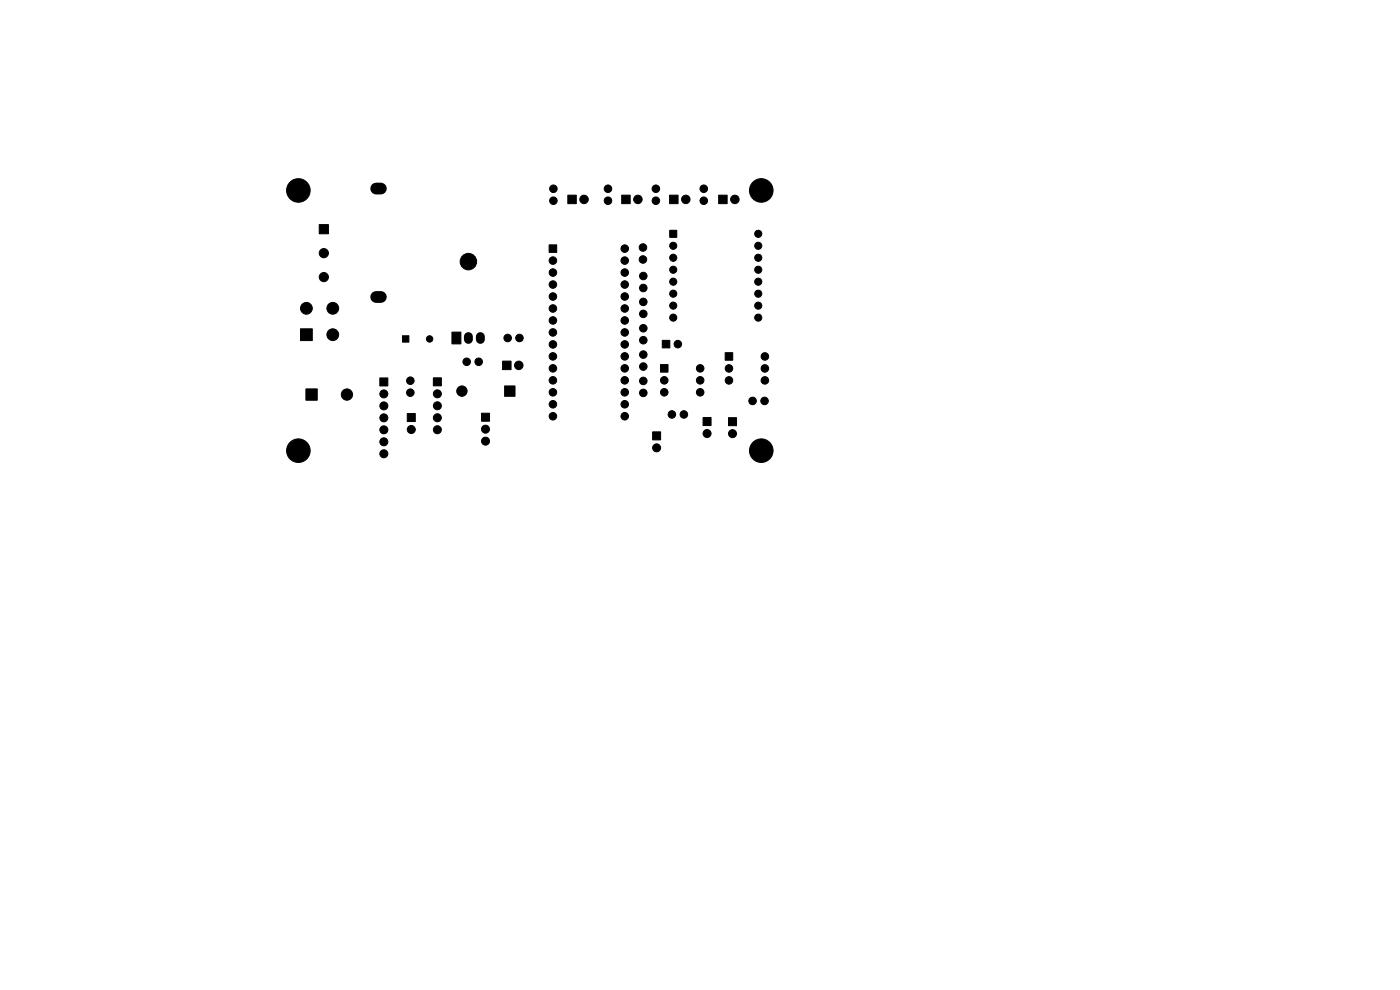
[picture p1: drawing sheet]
<svg xmlns="http://www.w3.org/2000/svg" width="297mm" height="210mm" viewBox="0 0 297 210" stroke-linecap="round" stroke-linejoin="round" font-family="sans-serif">
<g fill="#000" stroke="#000" stroke-width=".21">
<path d="M67.7 47.6h2v2h-2zM116.5 51.9h1.6v1.6h-1.6zM120.5 41.4h1.8v1.8h-1.8zM131.9 41.4h1.8v1.8h-1.8zM142.1 41.4h1.8v1.8h-1.8zM142.1 48.9h1.4v1.4h-1.4zM152.5 41.4h1.8v1.8h-1.8zM63.7 69.7h2.6v2.6h-2.6zM85.4 71.2h1.3v1.4h-1.3zM95.9 70.4h1.9v2.6h-1.9zM106.6 76.6h1.8v1.8h-1.8zM140.1 77.3h1.6v1.6h-1.6z"/>
<path d="M140.5 72.2h1.6v1.6h-1.6zM153.8 74.8h1.6v1.6h-1.6zM64.9 82.5h2.4v2.4h-2.4zM80.6 80.2h1.7v1.7h-1.7zM86.4 87.7h1.7v1.7h-1.7zM91.9 80.1h1.7v1.7h-1.7zM102.1 87.7h1.7v1.7h-1.7zM107.1 81.9h2.2v2.2h-2.2zM138.5 91.6h1.7v1.7h-1.7zM149.2 88.6h1.7v1.7h-1.7zM154.6 88.6h1.6v1.7h-1.6z"/>
<circle cx="63.3" cy="40.4" r="2.5"/>
<circle cx="68.7" cy="58.8" r=".97"/>
<circle cx="68.7" cy="53.7" r=".97"/>
<circle cx="99.4" cy="55.5" r="1.75"/>
<circle cx="117.3" cy="55.3" r=".8"/>
<circle cx="117.3" cy="57.8" r=".8"/>
<circle cx="117.4" cy="42.6" r=".8"/>
<circle cx="117.4" cy="40" r=".8"/>
<circle cx="123.9" cy="42.3" r=".9"/>
<circle cx="129" cy="42.6" r=".8"/>
<circle cx="129" cy="40" r=".8"/>
<circle cx="132.5" cy="57.8" r=".8"/>
<circle cx="132.5" cy="52.7" r=".8"/>
<circle cx="132.5" cy="55.3" r=".8"/>
<circle cx="135.3" cy="42.3" r=".9"/>
<circle cx="136.4" cy="55" r=".8"/>
<circle cx="136.4" cy="52.5" r=".8"/>
<circle cx="136.5" cy="58.6" r=".8"/>
<circle cx="139.1" cy="40" r=".8"/>
<circle cx="139.1" cy="42.6" r=".8"/>
<circle cx="142.8" cy="52.1" r=".76"/>
<circle cx="142.8" cy="54.7" r=".76"/>
<circle cx="142.8" cy="59.8" r=".76"/>
<circle cx="142.8" cy="57.2" r=".76"/>
<circle cx="145.5" cy="42.3" r=".9"/>
<circle cx="149.3" cy="40" r=".8"/>
<circle cx="149.3" cy="42.6" r=".8"/>
<circle cx="155.9" cy="42.3" r=".9"/>
<circle cx="160.9" cy="49.6" r=".76"/>
<circle cx="160.9" cy="52.1" r=".76"/>
<circle cx="160.9" cy="57.2" r=".76"/>
<circle cx="160.9" cy="59.8" r=".76"/>
<circle cx="160.9" cy="54.7" r=".76"/>
<circle cx="161.5" cy="40.4" r="2.5"/>
<circle cx="65" cy="65.4" r="1.25"/>
<circle cx="70.6" cy="65.4" r="1.25"/>
<circle cx="70.6" cy="71" r="1.25"/>
<circle cx="91.1" cy="71.9" r=".68"/>
<circle cx="99" cy="76.7" r=".8"/>
<circle cx="101.5" cy="76.7" r=".8"/>
<circle cx="107.7" cy="71.7" r=".8"/>
<circle cx="110.1" cy="77.5" r=".9"/>
<circle cx="110.2" cy="71.7" r=".8"/>
<circle cx="117.3" cy="75.6" r=".8"/>
<circle cx="117.3" cy="73.1" r=".8"/>
<circle cx="117.3" cy="70.5" r=".8"/>
<circle cx="117.3" cy="65.4" r=".8"/>
<circle cx="117.3" cy="60.4" r=".8"/>
<circle cx="117.3" cy="62.9" r=".8"/>
<circle cx="117.3" cy="68" r=".8"/>
<circle cx="117.3" cy="78.1" r=".8"/>
<circle cx="132.5" cy="62.9" r=".8"/>
<circle cx="132.5" cy="73.1" r=".8"/>
<circle cx="132.5" cy="68" r=".8"/>
<circle cx="132.5" cy="65.4" r=".8"/>
<circle cx="132.5" cy="60.4" r=".8"/>
<circle cx="132.5" cy="75.6" r=".8"/>
<circle cx="132.5" cy="70.5" r=".8"/>
<circle cx="132.5" cy="78.1" r=".8"/>
<circle cx="136.5" cy="77.8" r=".8"/>
<circle cx="136.5" cy="64" r=".8"/>
<circle cx="136.5" cy="72.2" r=".8"/>
<circle cx="136.5" cy="66.6" r=".8"/>
<circle cx="136.5" cy="75.2" r=".8"/>
<circle cx="136.5" cy="69.6" r=".8"/>
<circle cx="136.5" cy="61.1" r=".8"/>
<circle cx="142.8" cy="67.4" r=".76"/>
<circle cx="142.8" cy="62.3" r=".76"/>
<circle cx="142.8" cy="64.8" r=".76"/>
<circle cx="143.8" cy="73" r=".8"/>
<circle cx="148.5" cy="78.1" r=".8"/>
<circle cx="154.6" cy="78.2" r=".8"/>
<circle cx="160.9" cy="64.8" r=".76"/>
<circle cx="160.9" cy="67.4" r=".76"/>
<circle cx="160.9" cy="62.3" r=".76"/>
<circle cx="162.3" cy="78.2" r=".8"/>
<circle cx="162.3" cy="75.6" r=".8"/>
<circle cx="63.3" cy="95.6" r="2.5"/>
<circle cx="73.6" cy="83.7" r="1.2"/>
<circle cx="81.4" cy="86.1" r=".85"/>
<circle cx="81.4" cy="88.6" r=".85"/>
<circle cx="81.4" cy="91.2" r=".85"/>
<circle cx="81.4" cy="93.7" r=".85"/>
<circle cx="81.4" cy="96.3" r=".85"/>
<circle cx="81.4" cy="83.6" r=".85"/>
<circle cx="87" cy="80.8" r=".8"/>
<circle cx="87" cy="83.3" r=".8"/>
<circle cx="87.2" cy="91.1" r=".85"/>
<circle cx="92.8" cy="83.5" r=".85"/>
<circle cx="92.8" cy="86.1" r=".85"/>
<circle cx="92.8" cy="91.2" r=".85"/>
<circle cx="92.8" cy="88.6" r=".85"/>
<circle cx="98" cy="83" r="1.1"/>
<circle cx="103" cy="93.6" r=".85"/>
<circle cx="103" cy="91" r=".85"/>
<circle cx="117.3" cy="83.2" r=".8"/>
<circle cx="117.3" cy="88.3" r=".8"/>
<circle cx="117.3" cy="80.7" r=".8"/>
<circle cx="117.3" cy="85.8" r=".8"/>
<circle cx="132.5" cy="85.8" r=".8"/>
<circle cx="132.5" cy="88.3" r=".8"/>
<circle cx="132.5" cy="80.7" r=".8"/>
<circle cx="132.5" cy="83.2" r=".8"/>
<circle cx="136.5" cy="83.3" r=".8"/>
<circle cx="136.5" cy="80.8" r=".8"/>
<circle cx="139.3" cy="95" r=".85"/>
<circle cx="140.9" cy="80.7" r=".8"/>
<circle cx="140.9" cy="83.2" r=".8"/>
<circle cx="142.5" cy="87.9" r=".8"/>
<circle cx="145.1" cy="87.9" r=".8"/>
<circle cx="148.5" cy="83.2" r=".8"/>
<circle cx="148.5" cy="80.7" r=".8"/>
<circle cx="150" cy="92" r=".85"/>
<circle cx="154.6" cy="80.7" r=".8"/>
<circle cx="155.4" cy="92" r=".85"/>
<circle cx="159.7" cy="85" r=".8"/>
<circle cx="161.5" cy="95.6" r="2.5"/>
<circle cx="162.2" cy="85" r=".8"/>
<circle cx="162.3" cy="80.7" r=".8"/>
</g>
<path d="M99.4 71.4v.6M101.9 71.4v.6" fill="none" stroke="#000" stroke-width="1.9"/>
<path d="M79.8 40h1M79.8 63h1" fill="none" stroke="#000" stroke-width="2.5"/>
</svg>
